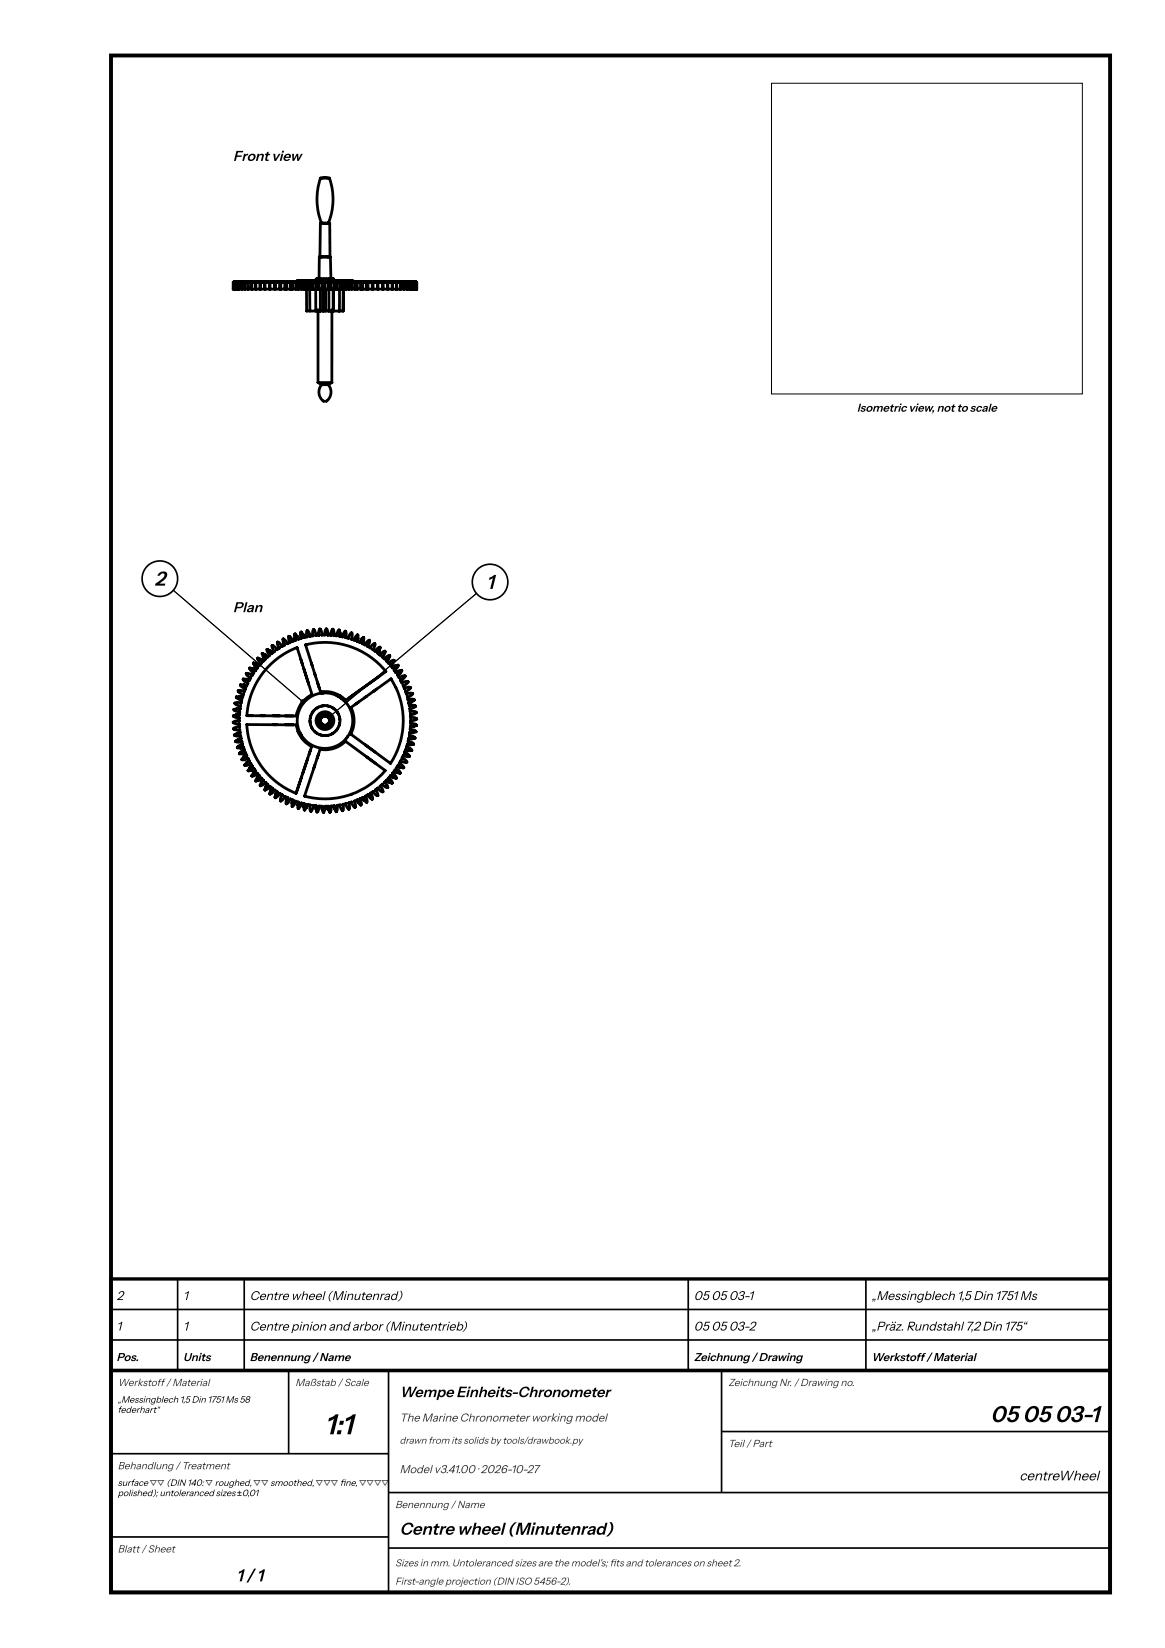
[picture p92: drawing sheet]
<svg xmlns="http://www.w3.org/2000/svg" width="210mm" height="297mm" viewBox="0 0 210 297" stroke-linecap="round" stroke-linejoin="round" font-family="sans-serif">
<defs><g id="words">
<text font-size="5.2" x="58.5" y="258.5">1:1</text>
<g font-size="4.1">
<text x="178.4" y="256.3">05</text>
<text x="184.2" y="256.3">05</text>
<text x="190" y="256.3">03-1</text>
</g>
<g font-size="3.6">
<text x="27.8" y="105.5">2</text>
<text x="87.6" y="106.1">1</text>
</g>
<g font-size="3.1">
<text x="72" y="276.6">Centre wheel (Minutenrad)</text>
<text x="42.6" y="285">1 / 1</text>
</g>
<text font-size="2.7" x="72" y="251.8">Wempe Einheits-Chronometer</text>
<g font-size="2.6">
<text x="42" y="29">Front view</text>
<text x="42" y="110.3">Plan</text>
</g>
<text font-size="2.5" x="183.7" y="266.8">centreWheel</text>
<g font-size="2.3">
<text x="21" y="239.8">1</text>
<text x="21" y="234.3">2</text>
<text x="33" y="239.8">1</text>
<text x="33" y="234.3">1</text>
<text x="45" y="239.8">Centre pinion and arbor (Minutentrieb)</text>
<text x="45" y="234.3">Centre wheel (Minutenrad)</text>
<text x="125" y="239.8">05</text>
<text x="125" y="234.3">05</text>
<text x="128.2" y="239.8">05</text>
<text x="128.2" y="234.3">05</text>
<text x="131.3" y="239.8">03-2</text>
<text x="131.3" y="234.3">03-1</text>
<text x="157" y="239.8">„Präz. Rundstahl 7,2 Din 175“</text>
<text x="157" y="234.3">„Messingblech 1,5 Din 1751 Ms</text>
</g>
<g font-size="2.1">
<text x="154.4" y="74.2">Isometric view, not to scale</text>
<text x="21" y="245.3">Pos.</text>
<text x="33" y="245.3">Units</text>
<text x="45" y="245.3">Benennung / Name</text>
<text x="125" y="245.3">Zeichnung / Drawing</text>
<text x="157" y="245.3">Werkstoff / Material</text>
</g>
<g font-size="2.1" fill="#333">
<text x="72" y="256.2">The Marine Chronometer working model</text>
<text x="72" y="265.5">Model v3.41.00 · 2026-10-27</text>
</g>
<g font-size="1.9" fill="#333">
<text x="21.2" y="249.8">Werkstoff / Material</text>
<text x="53.2" y="249.8">Maßstab / Scale</text>
<text x="131.2" y="249.8">Zeichnung Nr. / Drawing no.</text>
<text x="131.2" y="260.8">Teil / Part</text>
<text x="21.2" y="264.8">Behandlung / Treatment</text>
<text x="71.2" y="271.8">Benennung / Name</text>
<text x="21.2" y="279.8">Blatt / Sheet</text>
</g>
<g font-size="1.8" fill="#333">
<text x="72" y="260.2">drawn from its solids by tools/drawbook.py</text>
<text x="71.2" y="282.3">Sizes in mm. Untoleranced sizes are the model's; fts and tolerances on sheet 2.</text>
<text x="71.2" y="285.6">First-angle projection (DIN ISO 5456-2).</text>
<text x="109.8" y="282.3">i</text>
</g>
<g font-size="1.6">
<text x="21.2" y="252.8">„Messingblech 1,5 Din 1751 Ms 58</text>
<text x="21.2" y="254.6">federhart“</text>
<text x="21.2" y="267.8">surface ▽▽ (DIN 140: ▽ roughed, ▽▽ smoothed, ▽▽▽ fne, ▽▽▽▽</text>
<text x="21.2" y="269.6">polished); untoleranced sizes ±0,01</text>
<text x="61.2" y="267.8">i</text>
</g>
</g></defs>
<g fill="none" stroke="#000" stroke-width=".5">
<path d="M57.7 32.1a11.9 11.9 0 0 0 .2 8.1M57.7 32.1h1.7M58.4 32l-.7 .1M58.7 32l.7 .1M59.4 32.1a11.6 11.6 0 0 1-.2 8.1M42.1 50.9v1.2M42.2 50.9v1.2M42.4 50.9v1.2M42.7 50.9v1.2M43.1 50.9v1.2M43.1 52.1h1.5M43.6 50.9v1.2"/>
<path d="M44.1 50.9v1.2M44.7 50.9v1.2h5.7v-1.2M45.3 52.1l.1-1.2v1.2M46 50.9l.1 1.2M46.1 50.9v1.2M46.8 50.9v1.2M46.9 50.9v1.2M47.7 50.9v1.2M48.6 50.9v1.2M48.7 50.9l-.1 1.2M49.5 50.9v1.2M49.6 50.9v1.2"/>
<path d="M50.5 50.9v1.2M50.5 52.1h1M50.6 50.9v1.2M51.3 50.9v1.2M51.5 50.9v1.2M51.5 52.1h1M51.6 50.9l-.1 1.2M51.6 50.9v1.2M52.3 50.9v1.2M52.6 50.9v1.2h.9M52.7 50.9v1.2M53.3 50.9v1.2"/>
<path d="M53.6 50.9v-.3h9.9v.3M53.6 50.9l.1 1.2M53.7 50.9v1.2M53.8 50.9v1.2M54.3 50.9v1.2M54.7 50.9v1.2M54.8 50.9v1.2M54.9 50.9v1.2M55.2 52.1v4h.4M55.3 50.9v1.2M55.8 52.1v4h1M55.8 50.9v1.2"/>
<path d="M56 50.9v1.2M56 50.7l-.1-.1h5.3l-.1 .1M56.4 50.9v1.2M56.9 52.1v4h1.8v-4M56.9 50.9l.1 1.2M57 50.5v-.2h3.1v.2M57.1 50.9v1.2M57.2 50.9v1.2M57.3 55.8v13.2M57.5 50.9v1.2M57.5 50.3v-4h2l.1 4M57.6 46.3l.1-6.1h1.7l.1 6.1"/>
<path d="M57.7 52.1v4M58.1 50.9v1.2M58.3 50.9l-.1 5.2M58.3 50.9v1.2M58.5 50.9v1.2M58.8 56.1h.5M59.1 50.9v1.2M59.3 52.1v4M59.4 50.9v1.2M59.5 50.9v1.2M59.7 50.9l-.1 1.2M59.8 55.8v13.2"/>
<path d="M60 52.1v4h-.7M60.2 50.9v1.2M60.6 50.9v1.2M60.8 50.9l-.1 1.2M61.2 52.1v4M61.3 50.9v1.2M61.7 50.9v1.2M61.8 50.9v1.2M61.8 52.1v4h-1.9M61.9 50.9v5.2M62.3 50.9v1.2M62.8 50.9v1.2"/>
<path d="M62.9 50.9v1.2l.1-1.2M63.4 50.9v1.2M63.9 50.9v1.2M64 50.9v1.2v-1.2M64.4 50.9v1.2M65 50.9v1.2M65.1 50.9v1.2M65.4 50.9v1.2M66.1 50.9v1.2M66.3 50.9v1.2M67.1 50.9v1.2M67.1 50.9v1.2h-13.4"/>
<path d="M67.2 50.9v1.2h7.9v-1.2h-33.1v1.2h1.1M68 50.9v1.2M68.1 50.9v1.2M69 50.9v1.2M69.8 50.9v1.2M69.9 50.9v1.2M70.6 50.9v1.2M70.7 50.9v1.2M71.4 50.9v1.2M72.1 50.9v1.2M72.7 50.9v1.2M72.8 50.9v1.2"/>
<path d="M73.3 50.9v1.2M73.8 50.9v1.2M74.2 50.9v1.2M74.5 50.9v1.2M74.8 50.9v1.2M75 50.9v1.2M57.3 69l.7 .3M57.3 69h2.5M58 69.3a1.97 1.97 0 0 0 .4 3M58 69.3h1.1M59.1 69.3a1.97 1.97 0 0 1-.4 3M59.8 69l-.7 .3"/>
<path d="M47.8 118l-.6-.2 .2 .6 .4 .4-.4 .4-.4-.4-.6-.2 .3 .6 .4 .4-.4 .4-.4-.4-.6-.1 .2 .5 .5 .4-.4 .4-.4-.3-.6-.1 .3 .6 .4 .3-.3 .4-.5-.3-.5-.1 .3 .6 .5 .3-.3 .5-.5-.3h-.6l.4 .5 .5 .2-.3 .5-.5-.2h-.6l.4 .5 .5 .2-.2 .5-.5-.2-.6 .1 .4 .5 .6 .1-.2 .6-.5-.2-.6 .1 .4 .4 .6 .2-.2 .5-.5-.1-.6 .1 .5 .4 .5 .1v.6l-.6-.1-.6 .2 .6 .3 .5 .1v.5h-.6l-.6 .2 .6 .3h.5v.6h-.6l-.5 .3 .6 .3 .5-.1 .1 .6h-.6l-.5 .3 .6 .3 .5-.1 .1 .6-.6 .1-.5 .3 .6 .2 .6-.1 .1 .5-.6 .1-.5 .5 .6 .1 .6-.2 .1 .6-.5 .1-.5 .5h.6l.6-.1 .2 .5-.6 .2-.4 .5h.6l.5-.2 .3 .5-.5 .2-.4 .5h.6l.5-.2 .2 .5-.4 .2-.4 .6 .6-.1 .5-.3 .3 .5-.5 .3-.3 .5 .6-.1 .5-.3 .3 .5-.5 .3-.3 .5 .7-.1 .4-.3 .4 .4-.5 .4-.2 .6 .6-.2 .4-.4 .4 .4-.4 .4M47.8 118l.1 .2M48.5 120l1.2-1.1 1.3-.9 2.5-1.3 2.7 8.5a5.3 5.3 0 0 0-2.8 3.8h-8.9a14.1 14.1 0 0 1 4-9zM52.1 115.4l.2 .4M52.3 115.8l-.6 .2-.2-.5-.5-.4v.7l.3 .5-.5 .2-.3-.4-.5-.4 .1 .6 .3 .5-.5 .3-.3-.4-.6-.3 .1 .5 .4 .5-.5 .3-.3-.4-.6-.2 .1 .5 .4 .5-.4 .3-.4-.4M53.1 115l.2 .4M53.3 115.4l-.6 .2-.2-.5-.5-.4v.6l.3 .5M54.6 114.4l.2 .5 .5-.1-.1-.6 .1-.6 .4 .5 .1 .6M54.6 114.4l-.3-.5-.2 .6 .2 .5-.6 .2-.1-.5-.4-.5-.1 .7 .2 .5M54.6 114.4l.1 .2M55.1 116.2a14.1 14.1 0 0 1 14.4 4.8l-7.2 5.2a5.2 5.2 0 0 0-4.6-1.5zM55.8 114.3v.4"/>
<path d="M56.1 119.5l.1 .5M57.4 114.1l.1 .4M57.5 114.5h-.6l-.1-.5-.3-.5-.2 .5 .1 .6-.6 .1M59 114.5l.1-.6-.3-.6-.3 .6v.5l-.5 .1v-.6l-.4-.5-.2 .5 .1 .6M59 114.5h.6M59.1 114.1l-.1 .4M59.6 114.5v-.6l.4-.5 .2 .5-.1 .6M59.6 114.1v.4M60.1 114.5l.6 .1 .1-.6 .3-.5 .2 .6-.1 .6 .5 .1M60.1 114.2v.3M61.7 114.8l.2-.6 .3-.5 .2 .7-.2 .5 .6 .1 .1-.5 .4-.5 .1 .7-.1 .5 .5 .2 .2-.6 .4-.4 .1 .6-.2 .6 .5 .2 .2-.6 .5-.3v.6l-.2 .5 .5 .2 .3-.5 .4-.3v.6l-.3 .5M61.8 114.4l-.1 .4"/>
<path d="M66.2 116.5l.5 .3 .3-.5 .5-.3v.6l-.4 .5 .5 .3 .3-.5 .6-.3-.1 .6-.4 .5 .5 .4M66.4 116.2l-.2 .3M68.5 118.1l.3-.5 .6-.3-.2 .7-.4 .4 .5 .4 .4-.4 .5-.3-.2 .6-.4 .4 .4 .4 .4-.3 .6-.2-.2 .5-.5 .4M68.7 117.8l-.2 .3M70.3 119.9l.4 .5 .4-.4 .6-.1-.2 .6-.5 .3M70.6 119.7l-.3 .2M44.5 130.6h8.9l.3 1.2a5.2 5.2 0 0 0 2.4 2.7l-2.8 8.5a14.1 14.1 0 0 1-8.8-12.4zM51.4 129h1.5M54.1 132.2l.2 .4M54.3 132.6a5 5 0 0 0 8.3 .1M55.8 130l.1 .5M56 129l-.1 .5"/>
<path d="M56.1 131l.2 .3M56.6 128.1l-.4 .4M56.7 131.9l.4 .3M57.4 127.4l-.4 .3M57.6 132.4l.5 .1M57.7 135.1a5.3 5.3 0 0 0 4.5-1.5l7.2 5.3a14.1 14.1 0 0 1-14.5 4.6zM58.3 124.9a5 5 0 0 0-4 7.7M58.3 124.9h1.1l1.5 .5M58.3 124.9h-.4M58.4 127.2l-.5 .1M59 127.2l.5 .1M59.2 132.5l-.5 .1"/>
<path d="M59.9 127.6l.5 .3M60.1 132.1l-.4 .2M60.7 125.4h.2M60.7 128.3l.3 .4M60.8 131.3l-.3 .4M60.9 125.4l1 .8M61.2 129.2v.6M61.2 130.3l-.1 .5M61.9 126.2a5 5 0 0 1 .7 6.5M61.9 126.2l.3 .3M62.6 132.7l-.2 .4M63.2 127.5l7.3-5.2 .8 1.6a14.1 14.1 0 0 1-.9 13.7l-7.2-5.3a5.2 5.2 0 0 0 0-4.8z"/>
<path d="M71 120.8l.3 .4M71.3 120.6l-.3 .2M71.3 121.2l.5-.3 .6-.1-.3 .6-.5 .3 .3 .5 .5-.3h.6l-.3 .4-.6 .3M71.6 121l-.3 .2M72.1 122.6l.3 .5 .5-.2h.6l-.3 .4-.6 .3 .2 .5 .6-.2 .6 .1-.4 .4-.6 .2 .2 .5 .5-.2 .7 .1-.5 .4-.5 .2 .1 .5M72.5 122.4l-.4 .2M72.9 135.6l.5 .3 .4 .4h-.6l-.5-.2-.3 .5 .5 .3 .4 .4h-.6l-.5-.2-.3 .5 .5 .3 .4 .4h-.7l-.4-.3-.4 .5 .5 .3 .3 .5-.6-.1-.4-.3-.4 .5 .5 .3 .2 .5-.6-.1-.4-.3-.4 .4 .5 .4 .2 .5-.6-.2M72.9 135.6l.3 .2M73.5 126.1l.6-.1 .6 .1-.5 .4-.6 .1 .1 .6M73.7 127.2l.6-.1 .5 .1 .1 .1-.3 .2-.8 .2 .1 .6 .5-.1 .6 .2-.5 .3-.6 .1 .1 .5h.5l.6 .3-.5 .2h-.6v.6h.5l.6 .3-.6 .2h-.6v.6h.5l.6 .4-.6 .2-.6-.1-.1 .5 .6 .1 .5 .4-.6 .2M73.9 126l-.4 .1M74 133.1l.2 .1"/>
<path d="M74.1 127.1l-.4 .1M74.2 133.2l-.6-.2-.1 .6 .6 .1 .4 .5h-.6l-.5-.1-.2 .5 .6 .2 .4 .4-.6 .1-.5-.2-.2 .5M47.1 141l-.2 .6 .5-.2 .4-.4 .5 .4-.4 .4-.2 .6 .6-.2 .3-.5 .5 .4-.4 .4-.1 .6 .5-.3 .4-.4 .5 .3-.4 .5v.6l.5-.3 .3-.5 .5 .3-.3 .4v.7l.4-.4 .3-.5 .5 .3M47.2 140.9l-.1 .1M51.8 143.8l-.2 .5-.1 .6 .6-.4 .2-.5 .5 .2-.2 .5v.6l.5-.4 .2-.5 .5 .2-.1 .5 .1 .6 .3-.4 .2-.6 .6 .2-.2 .5M51.8 143.8l-.1 .3M54.8 145.2l-.1 .2M66.7 143l.3 .4 .1 .7-.5-.4-.3-.5-.5 .3 .3 .5v.6l-.5-.4-.2-.5-.6 .3 .3 .5-.1 .6-.4-.4-.2-.5-.6 .2 .2 .5-.1 .6-.4-.4-.1-.6-.6 .2 .2 .5-.2 .7-.3-.5-.2-.6-.5 .2 .1 .5-.2 .6-.3-.5-.1-.5-.6 .1 .1 .5-.2 .6-.3-.5-.1-.6-.6 .1 .1 .5-.3 .6-.2-.5-.1-.6h-.5v.6l-.3 .5-.3-.5 .1-.6h-.6v.5l-.4 .6-.2-.6 .1-.6h-.6l-.1 .5-.3 .5-.2-.6 .1-.5-.6-.1-.1 .5-.3 .5-.2-.6M66.7 143l.2 .3M69.9 140.8l.2 .1M70.1 140.9l-.4-.3-.4 .4 .4 .4 .2 .5-.6-.2-.4-.4-.4 .4 .3 .4 .2 .6-.6-.3-.3-.4-.5 .4 .4 .4 .1 .6-.6-.3-.3-.5-.5 .4"/>
<circle cx="58.5" cy="129.9" r=".86"/>
<circle cx="58.5" cy="129.9" r="1.6"/>
<circle cx="58.5" cy="129.9" r="2.7"/>
<circle cx="58.5" cy="129.9" r=".9"/>
<circle cx="58.5" cy="129.9" r="1.02"/>
<circle cx="58.5" cy="129.9" r=".81"/>
<circle cx="58.6" cy="129.9" r="1.11"/>
</g>
<g fill="#000">
<path d="M59.4 129.2l26.4-22.3z"/>
<circle cx="59.4" cy="129.2" r=".45"/>
</g>
<path d="M85.8 106.9l-26.4 22.3" fill="none" stroke="#000" stroke-width=".18"/>
<circle cx="88.3" cy="104.9" r="3.2" fill="#fff"/>
<circle cx="88.3" cy="104.9" r="3.2" fill="none" stroke="#000" stroke-width=".3"/>
<g fill="#000">
<path d="M31.2 106.4l23.4 20.1z"/>
<circle cx="54.6" cy="126.5" r=".45"/>
</g>
<path d="M31.2 106.4l23.4 20.1" fill="none" stroke="#000" stroke-width=".18"/>
<circle cx="28.8" cy="104.3" r="3.2" fill="#fff"/>
<g fill="none" stroke="#000" stroke-width=".3">
<path d="M20 236h180M32 230.5v16.5M44 230.5v16.5M124 230.5v16.5M156 230.5v16.5M20 241.5h180M20 247h180M52 247v15M70 247v40M130 247v22M130 258h70M20 262h50"/>
<path d="M20 277h50M70 269h130M70 279h130"/>
<circle cx="28.8" cy="104.3" r="3.2"/>
</g>
<path d="M20 230.5h180v16.5h-180zM20 247h180v40h-180z" fill="none" stroke="#000" stroke-width=".6"/>
<path d="M139 15h56v56h-56z" fill="none" stroke="#000" stroke-width=".18"/>
<path d="M20 10h180v277h-180z" fill="none" stroke="#000" stroke-width=".7" stroke-linecap="butt"/>
<use href="#words"/>
</svg>
